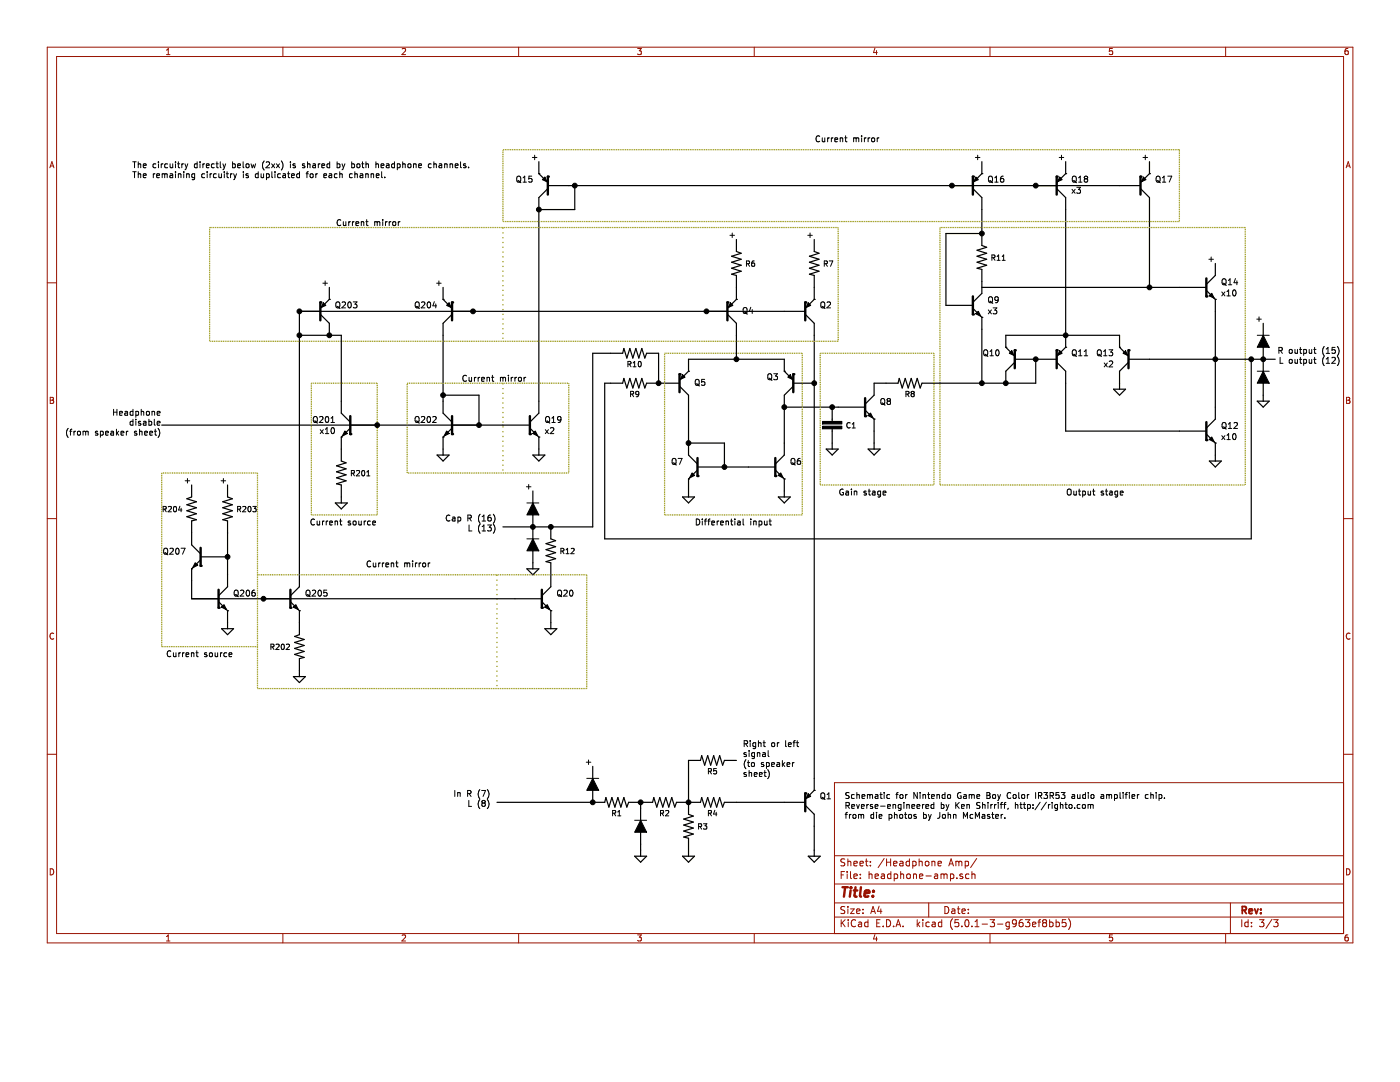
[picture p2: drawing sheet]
<svg xmlns="http://www.w3.org/2000/svg" width="279mm" height="216mm" viewBox="0 0 279 216" stroke-linecap="round" stroke-linejoin="round" font-family="sans-serif">
<g fill="none" stroke="#000" stroke-width=".24">
<path d="M107.5 34.6h.1M107.5 34.6l1.8 1.8M107.5 32.3v2.3M109.3 37.6l-1.8 1.8v43l-1.8 1.8M109.3 37h118.3M114.7 37v4.8h-7.2M194.2 37.6l1.8 1.8v9.6l.9 .3-1.9 .6 1.9 .6-1.9 .6 1.9 .6-1.9 .6 1.9 .6-1.9 .6 1 .3v4.7l-1.8 1.8M196 34.6h.1M196 32.3v2.3M196 34.6l-1.8 1.8M210.9 37.6l1.8 1.8v29.9M212.7 34.6h.1"/>
<path d="M212.7 34.6l-1.8 1.8M212.7 32.3v2.3M227.6 37.6l1.8 1.8v17.9M229.4 34.6h.1M229.4 34.6l-1.8 1.8M229.4 32.3v2.3M65.7 59.7h.1M65.7 59.7l-1.8 1.8M65.7 57.3v2.4M88.4 59.7h.1M88.4 57.3v2.4M88.4 59.7l1.8 1.8"/>
<path d="M147 59.7h.1M147 59.7l-1.8 1.8M147 47.8v2.4l.9 .3-1.9 .6 1.9 .6-1.9 .6 1.9 .6-1.9 .6 1.9 .6-1.9 .6 1 .3v4.7M162.5 59.7h.1M162.5 47.8v2.4l1 .3-2 .6 2 .6-2 .6 2 .6-2 .6 2 .6-2 .6 1 .3v4.7M162.5 59.7l-1.8 1.8M196 57.3h44.8M196 46.6h-7.2v14.3h5.4M240.8 57.9l1.7 1.8M242.5 59.7h.1M242.5 52.6v2.4l-1.7 1.7M242.5 59.7v23.9l-1.7 1.8"/>
<path d="M59.8 66.9h8.3v15.5l1.8 1.8M63.9 62.7l1.8 1.8v2.4M88.4 78.9h7.2v5.9M90.2 62.7l-1.8 1.8v17.9l1.8 1.8M131.4 76.5v-6h-2.4l-.3 .9-.6-1.9-.6 1.9-.6-1.9-.6 1.9-.6-1.9-.6 1.9-.6-1.9-.2 1h-6v34.6h-17.9M135.6 77.1l1.8 1.8v11.9l1.8 1.8M137.4 74.1h.1M137.4 74.1v-2.4h19.1v2.4M137.4 74.1l-1.8 1.8M145.2 62.7l1.8 1.8v7.2M156.5 74.1h.1M156.5 74.1l1.8 1.8"/>
<path d="M158.3 77.1l-1.8 1.8v11.9l-1.8 1.8M158.3 76.5h4.2M160.7 62.1h-100.9v55l-1.8 1.8M160.7 62.7l1.8 1.8v93.2M194.2 61.5l1.8 1.8M196 63.3h.1M196 63.3v13.2M200.7 69.3h.1M200.7 69.3v-2.4h22.7v2.4M200.7 69.3l1.8 1.8M202.5 71.7h8.4M202.5 72.3l-1.8 1.8v2.4"/>
<path d="M206.7 71.7v4.8h-22.7l-.4 .9-.6-1.9-.6 1.9-.5-1.9-.6 1.9-.6-1.9-.6 1.9-.6-1.9-.3 1h-4.8v2.4l-1.7 1.7M210.9 72.3l1.8 1.8v11.9h28.1M212.7 69.3h.1M212.7 69.3l-1.8 1.8M222.2 77.7h2.4l-1.2 1.2zM223.4 69.3h.1M223.4 69.3l1.8 1.8M225.2 72.3l-1.8 1.8v3.6M225.2 71.7h29.3M249.7 71.7v35.8h-129v-31h3.6l.2-1 .6 1.9 .6-1.9 .6 1.9 .6-1.9 .6 1.9 .6-1.9 .6 1.9 .3-.9h6.6M252.1 64.5v15.5M32.3 84.8h73.4"/>
<path d="M38.2 96.8v2.4l-.9 .3 1.9 .6-1.9 .6 1.9 .6-1.9 .6 1.9 .6-1.9 .6 1.9 .6-1 .2v4.8l1.8 1.8M45.4 96.8v2.4l1 .3-1.9 .6 1.9 .6-1.9 .6 1.9 .6-1.9 .6 1.9 .6-1.9 .6 .9 .2v13.2l-1.8 1.8M68.1 87.2h.1M68.1 87.2v4.8l1 .4-1.9 .6 1.9 .5-1.9 .6 1.9 .6-1.9 .6 1.9 .6-1.9 .6 .9 .3v3.6M69.9 85.4l-1.8 1.8M87.2 90.8h2.4l-1.2 1.2zM88.4 87.2h.1M88.4 87.2v3.6M90.2 85.4l-1.8 1.8M105.7 85.4l1.8 1.8M106.3 90.8h2.4l-1.2 1.2zM106.3 98v15.5"/>
<path d="M107.5 87.2h.1M107.5 87.2v3.6M136.2 99.2h2.4l-1.2 1.2zM137.4 95.6h.1M137.4 95.6v3.6M137.4 88.4h7.2v4.8M139.2 93.2h15.5M139.2 93.8l-1.8 1.8M154.7 93.8l1.8 1.8M155.3 99.2h2.4l-1.2 1.2zM156.5 95.6h.1M156.5 95.6v3.6"/>
<path d="M156.5 81.2h16.2M164.9 89.6h2.4l-1.2 1.2zM166.1 81.2v2.9M166.1 85.5v4.1M172.7 81.8l1.7 1.8M173.3 89.6h2.3l-1.2 1.2zM174.4 83.6h.1M174.4 83.6v6M240.8 86.6l1.7 1.8M241.3 92h2.4l-1.2 1.2zM242.5 88.4h.1M242.5 88.4v3.6"/>
<path d="M250.9 80h2.4l-1.2 1.2zM38.2 113.5h.1M38.2 113.5v6h69.9M40 111.7l-1.8 1.8M40 111.1h5.4M66.9 100.4h2.4l-1.2 1.2zM105.2 113.5h2.3l-1.2 1.2zM109.9 105.1v2.4l1 .4-1.9 .6 1.9 .6-1.9 .6 1.9 .6-1.9 .6 1.9 .6-1.9 .6 .9 .2v4.8l-1.8 1.8M43.6 120.1l1.8 1.8M44.2 125.4h2.4l-1.2 1.2zM45.4 121.9h.1M45.4 121.9v3.5"/>
<path d="M58 120.1l1.8 1.8M58.6 135h2.3l-1.1 1.2zM59.8 121.9h.1M59.8 121.9v4.7l-1 .4 1.9 .6-1.9 .6 1.9 .6-1.9 .6 1.9 .6-1.9 .6 1.9 .6-.9 .2v3.6M108.1 120.1l1.8 1.8M108.7 125.4h2.4l-1.2 1.2zM109.9 121.9h.1M109.9 121.9v3.5M118.3 152.9v7.2M147 151.7h-2.4l-.4 1-.6-1.9-.6 1.9-.6-1.9-.6 1.9-.6-1.9-.6 1.9-.6-1.9-.2 .9h-2.4v10.8l1 .3-1.9 .6 1.9 .6-1.9 .6 1.9 .6-1.9 .6 1.9 .6-1.9 .6 .9 .3v3.5M162.5 157.7h.1M162.5 157.7l-1.8 1.8"/>
<path d="M99.2 160.1h21.5l.2-1 .6 1.9 .6-1.9 .6 1.9 .6-1.9 .6 1.9 .6-1.9 .6 1.9 .4-.9h4.7l.3-1 .6 1.9 .6-1.9 .6 1.9 .6-1.9 .6 1.9 .6-1.9 .6 1.9 .3-.9h4.8l.2-1 .6 1.9 .6-1.9 .6 1.9 .6-1.9 .6 1.9 .6-1.9 .6 1.9 .4-.9h16.1M126.7 170.8h2.3l-1.1 1.2zM127.9 160.1v10.7M136.2 170.8h2.4l-1.2 1.2zM160.7 160.7l1.8 1.8v8.3M161.3 170.8h2.4l-1.2 1.2z"/>
</g>
<g fill="none" stroke="#000" stroke-width=".48">
<path d="M109.3 35.2v3.6M194.2 35.2v3.6M210.9 35.2v3.6M227.6 35.2v3.6M194.2 59.1v3.6M240.8 55.6v3.5M63.9 60.3v3.6M90.2 60.3v3.6M135.6 74.7v3.6M145.2 60.3v3.6M158.3 74.7v3.6M160.7 60.3v3.6"/>
<path d="M172.7 79.4v3.6M202.5 69.9v3.6M210.9 69.9v3.6M225.2 69.9v3.6M69.9 83v3.6M90.2 83v3.6M105.7 83v3.6M139.2 91.4v3.6M154.7 91.4v3.6M240.8 84.2v3.6M40 109.3v3.6M43.6 117.7v3.6"/>
<path d="M58 117.7v3.6M108.1 117.7v3.6M160.7 158.3v3.6"/>
</g>
<g fill="#000">
<circle cx="109.3" cy="35.2" r=".24"/>
<circle cx="194.2" cy="35.2" r=".24"/>
<circle cx="210.9" cy="35.2" r=".24"/>
<circle cx="227.6" cy="35.2" r=".24"/>
<circle cx="240.8" cy="59.1" r=".24"/>
<circle cx="63.9" cy="60.3" r=".24"/>
<circle cx="90.2" cy="60.3" r=".24"/>
<circle cx="135.6" cy="74.7" r=".24"/>
<circle cx="145.2" cy="60.3" r=".24"/>
<circle cx="158.3" cy="74.7" r=".24"/>
<circle cx="160.7" cy="60.3" r=".24"/>
<circle cx="194.2" cy="62.7" r=".24"/>
<circle cx="202.5" cy="69.9" r=".24"/>
<circle cx="210.9" cy="69.9" r=".24"/>
<circle cx="225.2" cy="69.9" r=".24"/>
<circle cx="69.9" cy="86.6" r=".24"/>
<circle cx="90.2" cy="86.6" r=".24"/>
<circle cx="105.7" cy="86.6" r=".24"/>
<circle cx="139.2" cy="95" r=".24"/>
<circle cx="154.7" cy="95" r=".24"/>
<circle cx="172.7" cy="83" r=".24"/>
<circle cx="240.8" cy="87.8" r=".24"/>
<circle cx="40" cy="112.9" r=".24"/>
<circle cx="43.6" cy="121.3" r=".24"/>
<circle cx="58" cy="121.3" r=".24"/>
<circle cx="108.1" cy="121.3" r=".24"/>
<circle cx="160.7" cy="158.3" r=".24"/>
</g>
<g fill="#000" stroke="#000" stroke-width=".24">
<path d="M108.3 35.8l.4-.4 .4 .8z" fill-rule="evenodd"/>
<path d="M194.8 35.4l.4 .4-.8 .4z" fill-rule="evenodd"/>
<path d="M211.5 35.4l.5 .4-.9 .4z" fill-rule="evenodd"/>
<path d="M228.2 35.4l.5 .4-.9 .4z" fill-rule="evenodd"/>
<path d="M241.3 59l.5-.5 .5 1z" fill-rule="evenodd"/>
<path d="M64.5 60.5l.5 .4-.9 .4z" fill-rule="evenodd"/>
<path d="M89.1 60.9l.5-.4 .4 .8z" fill-rule="evenodd"/>
<path d="M136.2 74.8l.5 .5-.9 .4z" fill-rule="evenodd"/>
<path d="M145.8 60.5l.4 .4-.8 .4z" fill-rule="evenodd"/>
<path d="M157.2 75.3l.5-.5 .4 .9z" fill-rule="evenodd"/>
<path d="M161.3 60.5l.5 .4-.9 .4z" fill-rule="evenodd"/>
<path d="M194.8 62.6l.4-.5 .5 1z" fill-rule="evenodd"/>
<path d="M201.4 70.5l.5-.5 .4 .9z" fill-rule="evenodd"/>
<path d="M211.5 70l.5 .5-.9 .4z" fill-rule="evenodd"/>
<path d="M224.1 70.5l.5-.5 .4 .9z" fill-rule="evenodd"/>
<path d="M68.8 86l.5 .5-.9 .5z" fill-rule="evenodd"/>
<path d="M89.1 86l.5 .5-.9 .5z" fill-rule="evenodd"/>
<path d="M106.3 86.5l.5-.5 .5 1z" fill-rule="evenodd"/>
<path d="M138.1 94.4l.5 .5-1 .4z" fill-rule="evenodd"/>
<path d="M155.3 94.9l.5-.5 .5 .9z" fill-rule="evenodd"/>
<path d="M164.2 85.1h3.8v.4h-3.8z" fill-rule="evenodd"/>
<path d="M164.2 84.1h3.8v.5h-3.8z" fill-rule="evenodd"/>
<path d="M173.3 82.9l.4-.5 .5 1z" fill-rule="evenodd"/>
<path d="M241.3 87.7l.5-.5 .5 1z" fill-rule="evenodd"/>
<path d="M39 112.3l.4 .5-.9 .5z" fill-rule="evenodd"/>
<path d="M44.2 121.1l.5-.4 .5 .9z" fill-rule="evenodd"/>
<path d="M58.6 121.1l.4-.4 .5 .9z" fill-rule="evenodd"/>
<path d="M108.7 121.1l.5-.4 .5 .9z" fill-rule="evenodd"/>
<path d="M161.3 158.4l.5 .5-.9 .4z" fill-rule="evenodd"/>
</g>
<g fill="none" stroke="#000" stroke-width=".2">
<path d="M26.5 32.3h.7M26.5 34.3h.7M26.8 32.3v1.2M26.8 34.3v1.2M27.6 32.8l.4-.1 .1 .8M27.6 34.8l.4-.1 .1 .8M27.6 32.3v1.2M27.6 34.3v1.2M28.6 33.1l.6-.1-.1-.3h-.3l-.2 .2 .1 .5h.4M28.6 35.1l.6-.1-.1-.3h-.3l-.2 .1 .1 .6h.4M30.6 34.7v.8M30.9 34.7l-.3 .2"/>
<path d="M31.1 32.7h-.3l-.3 .2 .1 .5h.5M31.3 35.1l.5-.1v-.3h-.4l-.1 .1v.6h.5M31.6 32.3v.1M31.6 32.7v.8M32.2 32.7v.8M32.4 34.8l.3-.1 .2 .1M32.4 34.7v.8M32.5 32.7l-.3 .2M32.9 34.8l.1-.1h.3l.1 .8M32.9 34.8v.7M33.4 32.7h-.3l-.2 .2 .1 .5h.4M33.9 32.7l.1 .7h.5"/>
<path d="M33.9 34.7h.5l.1 .8M34.5 32.7v.8M34.5 35l-.6 .2v.2h.6M35 32.3v.1M35 32.7v.8M35 34.3v.1M35 34.7v.8M35.4 32.7h.5M35.6 34.8l.4-.1 .1 .8M35.6 32.3v1l.3 .2M35.6 34.7v.8M36.3 32.7v.8"/>
<path d="M36.6 32.7l-.3 .2M36.7 34.3v.1M36.7 34.7v.8M36.9 32.7l.3 .8M37.2 33.5l-.3 .4M37.2 34.8l.5-.1 .1 .8M37.2 34.7v.8M37.5 32.7l-.3 .8M38.8 34.7h-.3l-.2 .2 .1 .5h.4M38.8 34.7v1l-.5 .1M39.3 32.7h-.3l-.2 .2 .1 .5h.4M39.3 32.3v1.2"/>
<path d="M39.9 32.3v.1M39.9 32.7v.8M40.5 32.7v.8M40.8 32.7l-.3 .2M40.8 34.7h-.3l-.2 .2 .1 .5h.4M41.2 33.1l.5-.1v-.3h-.3l-.2 .2v.5h.5M41.4 34.3v.1M41.4 34.7v.8M41.9 34.7v.8M42.3 34.7l-.4 .2M42.8 32.7h-.4l-.2 .2 .1 .5h.5M43.1 32.7h.5"/>
<path d="M43.2 34.7h-.4l-.2 .2 .1 .5h.5M43.3 32.3v1l.3 .2M43.7 34.7v.7l.5-.1M44 32.3v1l.1 .2M44.2 34.7v.8M44.5 32.7l.3 .8M44.8 33.5l-.3 .4M44.8 34.3v.1M44.8 34.7v.8M45 32.7l-.2 .8M45.2 34.7h.4M45.3 34.3v1l.3 .2"/>
<path d="M46 34.7v.8M46.3 34.7l-.3 .2M46.4 32.7h.4l.2 .2-.1 .5h-.5M46.4 32.3v1.2M46.6 34.7l.3 .8M46.9 35.5l-.3 .4M47.2 34.7l-.3 .8M47.4 33.1l.6-.1-.1-.3h-.3l-.2 .2 .1 .5h.4M48.5 32.3v1l.2 .2M48.6 34.3v.1M48.6 34.7v.8M49.2 32.7h.3l.2 .2-.1 .5h-.5z"/>
<path d="M49.5 34.7h-.2l-.2 .1v.2l.4 .1v.3h-.4M50.1 32.7l.2 .8 .3-.6 .2 .6 .2-.8M51.5 34.7h-.3l-.2 .2 .1 .5h.4M51.5 34.3v1.2M52.1 34.7l.1 .7 .4-.1M52.6 34.7v.8M52.7 32.1a1.38 1.38 0 0 0 0 1.8M53.1 32.4l.5-.1 .2 .3-.7 .9h.7M53.2 34.7h.3l.3 .2-.2 .5h-.4M53.2 34.7v1.2M54.2 32.7l.6 .8M54.3 34.3v1l.1 .2"/>
<path d="M54.8 32.7l-.6 .8M54.9 34.3v.1M54.9 34.7v.8M55.2 32.7l.6 .8M55.8 32.7l-.6 .8M56 34.7h-.4l-.2 .2 .1 .5h.5M56.1 32.1a1.38 1.38 0 0 1 0 1.8M56.5 34.7h.4l.1 .8M57 35l-.6 .2 .1 .2h.5M57.4 34.7h.4M57.6 34.3v1l.2 .2M58 32.3v.1"/>
<path d="M58 32.7v.8M58.2 35.1l.5-.1v-.3h-.3l-.2 .1v.6h.5M58.5 32.9l.5 .4-.2 .2-.3-.1M58.5 32.9h.1M58.9 32.7h-.3l-.1 .2M59.8 34.7h-.4l-.2 .2 .1 .5h.5M59.8 34.3v1.2M60.3 32.9l.5 .4-.1 .2-.4-.1M60.3 32.9h.1M60.8 32.7h-.3l-.2 .2M61.1 34.7h.4M61.4 32.8l.4-.1 .1 .8"/>
<path d="M61.4 32.3v1.2M61.5 34.3l-.2 .1v1.1M62 34.7l.5 .1-.1 .6-.3 .1-.2-.3zM62.5 32.7h.4l.1 .8M63 33l-.6 .2 .1 .2h.5M63 34.7v.8M63.4 34.7l-.4 .2M63.5 32.7v.8M63.9 32.7l-.4 .2M64.2 33.1l.6-.1-.1-.3h-.3l-.2 .2 .1 .5h.4M64.6 35.1l.6-.1-.1-.3h-.3l-.2 .1 .1 .6h.4M65.7 34.7h.5v.8"/>
<path d="M65.8 32.7h-.3l-.3 .2 .1 .5h.5M65.8 32.3v1.2M66.2 35l-.6 .2 .1 .2h.5M67.3 32.3v1.2M67.3 32.7h.3l.3 .2-.2 .5h-.4M67.3 34.7h-.4l-.2 .2 .1 .5h.5M67.8 34.3v1.2M67.8 34.8l.5-.1v.8M68.3 32.7l.2 .8M68.5 33.5l-.2 .4M68.8 32.7l-.3 .8M70.2 32.7h.3l.3 .2-.2 .5h-.4"/>
<path d="M70.2 32.3v1.2M70.3 34.7h-.3l-.3 .2 .2 .5h.4M70.8 34.8l.5-.1v.8M70.8 34.3v1.2M71.3 32.7h.3l.2 .2-.1 .5h-.4zM71.9 34.7h.4l.1 .8M72.2 32.7h.4M72.3 32.3v1l.3 .2M72.4 35l-.6 .2 .1 .2h.5M73 34.8l.4-.1 .1 .8M73 34.7v.8M73 32.8l.5-.1v.8"/>
<path d="M73 32.3v1.2M74.1 34.8l.4-.1 .1 .8M74.1 34.7v.8M75 32.8l.5-.1v.8M75 32.3v1.2M75.1 35.1l.5-.1v-.3h-.3l-.2 .1v.6h.5M76 33.1l.6-.1-.1-.3h-.3l-.2 .2 .1 .5h.4M76.2 34.3v1l.1 .2M76.8 35.3v.2M77.1 32.7h.5v.8M77.6 33l-.5 .2v.2h.5M78.7 32.7h-.3l-.3 .2 .2 .5h.4"/>
<path d="M78.7 32.3v1.2M79.3 32.7h.3l.3 .2-.1 .5h-.5M79.3 32.7v1.2M80.4 32.8l.4-.1 .1 .8M80.4 32.3v1.2M81.5 32.7h.3l.2 .2v.4l-.2 .2-.4-.2zM82.5 32.8l.5-.1v.8M82.5 32.7v.8M83.5 33.1l.6-.1v-.3h-.4l-.2 .2 .1 .5h.5M86.1 32.7h-.4l-.2 .2 .1 .5h.5M86.6 32.8l.4-.1 .1 .8M86.6 32.3v1.2"/>
<path d="M87.7 32.7h.4l.1 .8M88.2 33l-.6 .2 .1 .2h.5M88.7 32.8l.5-.1v.8M88.7 32.7v.8M89.8 32.8l.5-.1v.8M89.8 32.7v.8M90.8 33.1l.6-.1v-.3h-.4l-.2 .2 .1 .5h.5M91.9 32.3v1l.2 .2M92.5 32.9l.5 .4-.2 .2-.3-.1M92.5 32.9h.1M92.9 32.7h-.2l-.2 .2M93.5 33.4v.1"/>
<path d="M103.2 35.3l.2-.2 .3 .1a.73 .73 0 0 1-.1 1.1l-.4-.1zM103.4 36.1l.6 .4M104.4 36.3h.7M104.4 35.5l.3-.4v1.2M106.1 35.1h-.5l-.1 .6 .5-.1 .2 .2v.3l-.2 .2-.5-.1M106.2 31.4h1M106.7 31v.9M163.6 27.2a.53 .53 0 0 0-.7 .1 .53 .53 0 0 0 0 .7l.3 .3 .4-.1M164.1 27.5v.7h.5M164.6 27.5v.8M165.2 27.5v.8M165.5 27.5l-.3 .2"/>
<path d="M165.9 27.5v.8M166.2 27.5l-.3 .2M166.6 27.9l.6-.1-.1-.2-.3-.1-.2 .2 .1 .5h.4M167.7 27.6h.4l.1 .7M167.7 27.5v.8M168.6 27.5h.4M168.8 27.1v1l.2 .2M170.4 27.6l.3-.1 .2 .2M170.4 27.5v.8M170.9 27.7l.1-.2 .3 .1 .1 .7M170.9 27.7v.6M172 27.1v.1"/>
<path d="M172 27.5v.8M172.5 27.5v.8M172.9 27.5l-.4 .2M173.3 27.5v.8M173.6 27.5l-.3 .2M174.1 27.6l.2-.1 .3 .2v.4l-.3 .2-.4-.2zM175.1 27.5v.8M175.4 27.5l-.3 .2M194.7 31.4h.9M195.1 31v.9M197.3 35.3l.3-.2 .3 .1a.73 .73 0 0 1-.1 1.1l-.5-.1zM197.5 36.1l.6 .4"/>
<path d="M198.5 36.3h.7M198.5 35.5l.4-.4v1.2M200.2 35.1h-.2a.74 .74 0 0 0-.1 1.2h.3l.1-.5-.2-.2h-.2l-.2 .2M211.4 31.4h.9M211.8 31v.9M213.9 37.8l.7 .8M214.1 35.3l.2-.2 .3 .1a.73 .73 0 0 1-.1 1.1l-.4-.1zM214.2 36.1l.7 .4M214.6 37.8l-.7 .8M214.9 37.4h.7l-.4 .4 .4 .1v.5l-.2 .2-.5-.2M215.3 36.3h.6M215.3 35.5l.3-.4v1.2"/>
<path d="M216.6 35.7l-.2-.3 .2-.3h.2l.3 .3-.3 .3M216.6 35.7l-.2 .2v.2l.2 .2h.4l.1-.2v-.2l-.3-.2M216.6 35.7h.2M228.1 31.4h.9M228.6 31v.9M230.8 35.3l.2-.2 .3 .1a.73 .73 0 0 1-.1 1.1l-.4-.1zM231 36.1l.6 .4M232 36.3h.7M232 35.5l.3-.4v1.2M233.1 35.1h.7l-.5 1.2M64.4 56.5h.9M64.9 56.1v.9"/>
<path d="M68 43.9a.53 .53 0 0 0-.7 .1 .53 .53 0 0 0 0 .7l.4 .3 .3-.1M68.5 44.2l.1 .8 .4-.1M69 44.2v.8M69.6 44.2v.8M69.9 44.2l-.3 .2M70.3 44.2v.8M70.7 44.2l-.4 .2M71 44.6l.6-.1-.1-.2-.3-.1-.2 .2 .1 .6h.4M72.1 44.3h.5v.7M72.1 44.2v.8M73 44.2h.5M73.2 43.8v1.1l.3 .1"/>
<path d="M74.8 44.3l.3-.1 .2 .2M74.8 44.2v.8M75.3 44.4l.1-.2 .3 .1 .1 .7M75.3 44.4v.6M76.4 43.8v.1M76.4 44.2v.8M76.9 44.2v.8M77.3 44.2l-.4 .2M77.7 44.2v.8M78 44.2l-.3 .2M78.4 44.3l.2-.1 .3 .1v.7l-.5-.1zM79.5 44.2v.8"/>
<path d="M79.8 44.2l-.3 .2M87.1 56.5h.9M87.6 56.1v.9M145.7 47h.9M146.1 46.5v.9M149 52.6h.5v-.4l-.5-.1v1M149.2 52.6l.4 .5M150.5 52.1h-.3l-.2 .2v.6l.2 .2 .4-.1-.1-.5h-.3l-.2 .2M161.2 47h.9M161.7 46.5v.9M164.5 52.6h.5l.1-.4-.6-.1v1M164.8 52.6l.3 .5"/>
<path d="M165.5 52.1h.7l-.5 1M197.3 59.4l.3-.2a.41 .41 0 0 1 .5 .4l-.1 .6-.4 .2-.3-.2zM198 51.4h.5l.1-.3-.2-.2h-.4v1M198.2 51.4l.4 .5M199 51.9h.6M199 51.2l.3-.3v1M199.2 59.7l-.2 .3-.3-.1-.2-.2 .1-.4 .4-.1 .2 .2v.7l-.2 .3h-.3M200 51.9h.6M200 51.2l.3-.3v1M241.3 51.7h.9M241.7 51.3v.9M243.8 58.3l.7 .7"/>
<path d="M244 55.8l.2-.2 .3 .1a.73 .73 0 0 1-.1 1.1l-.4-.1zM244.1 56.5l.6 .4M244.5 58.3l-.7 .7M244.9 59h.6M244.9 58.2l.3-.4v1.2M245.1 56.8h.7M245.1 56l.4-.4v1.2M246.1 58l.2-.2a.63 .63 0 0 1 .4 .6 .63 .63 0 0 1-.4 .6l-.3-.4zM246.6 55.6l-.3 .8h.7M246.8 56v.8M67.1 60.4l.2-.2a.42 .42 0 0 1 .5 .4l-.1 .8h-.5a.87 .87 0 0 1-.1-1zM67.3 61.1l.4 .3"/>
<path d="M67.7 61.4l.2 .2M68.3 60.4l.4-.2 .3 .4-.8 .8h.8M69.5 60.4l.2-.2a.63 .63 0 0 1 .4 .6 .63 .63 0 0 1-.4 .6l-.3-.4zM70.5 60.2h.7l-.4 .5 .4 .1v.4l-.2 .2-.5-.1M82.9 60.4l.2-.2a.42 .42 0 0 1 .6 .4l-.2 .8h-.5a.87 .87 0 0 1-.1-1zM83.1 61.1l.4 .3M83.5 61.4l.2 .2M84.1 60.4l.5-.2 .2 .4-.7 .8h.7M85.4 60.4l.1-.2a.63 .63 0 0 1 .5 .6 .63 .63 0 0 1-.5 .6l-.3-.4zM86.7 60.2l-.3 .8h.7M87 60.6v.8M93.1 75a.53 .53 0 0 0-.7 .1 .53 .53 0 0 0 0 .7l.3 .3 .4-.1"/>
<path d="M93.6 75.3l.1 .7h.4M94.1 75.3v.8M94.7 75.3v.8M95 75.3l-.3 .2M95.4 75.3v.8M95.8 75.3l-.4 .2M96.1 75.7l.6-.1-.1-.3h-.3l-.2 .2 .1 .5h.4M97.2 75.4l.4-.1 .1 .8M97.2 75.3v.8M98.1 75.3h.5M98.3 74.9v1l.3 .2M99.9 75.4l.3-.1 .2 .2"/>
<path d="M99.9 75.3v.8M100.4 75.5l.1-.2h.3l.1 .8M100.4 75.5v.6M101.5 74.9v.1M101.5 75.3v.8M102 75.3v.8M102.4 75.3l-.4 .2M102.8 75.3v.8M103.1 75.3l-.3 .2M103.5 75.4l.2-.1 .3 .1v.6h-.5zM104.6 75.3v.8M104.9 75.3l-.3 .2"/>
<path d="M125.3 72.7l.5-.1 .1-.3-.2-.2h-.4v1.1M125.6 72.7l.3 .5M125.8 78.6h.6v-.4l-.6-.1v1.1M126.1 78.6l.4 .6M126.3 73.2h.6M126.3 72.4l.4-.3v1.1M127.5 72.2l.1-.1a.57 .57 0 0 1 .4 .6 .57 .57 0 0 1-.4 .5l-.2-.4zM127.5 78.5l-.2 .3-.3-.1-.1-.5 .4-.1 .2 .2-.1 .6-.1 .2-.3 .1M138.8 75.9l.2-.2a.41 .41 0 0 1 .5 .4v.6l-.5 .2-.2-.2zM139 76.6l.6 .4M140.6 75.7h-.5l-.1 .6 .2-.1 .4 .1v.5l-.2 .1-.4-.1M148.4 61.5l.2-.1a.41 .41 0 0 1 .5 .4l-.1 .6-.4 .2-.2-.2z"/>
<path d="M148.5 62.3l.7 .4M149.8 61.3l-.3 .8h.8M150.1 61.8v.8M153.3 74.7l.2-.1a.41 .41 0 0 1 .5 .4v.6l-.5 .2-.2-.2zM153.5 75.5l.6 .4M154.4 74.6h.8l-.4 .4 .3 .1v.6l-.2 .1-.5-.1M163.9 60.4l.2-.2a.41 .41 0 0 1 .5 .4v.7l-.5 .1-.2-.1zM164.1 61.1l.6 .5M165.1 60.4l.4-.2 .2 .4-.7 .8h.7M175.8 79.7l.3-.2a.41 .41 0 0 1 .5 .4l-.1 .6-.4 .2-.3-.2zM180.8 78.6h.5l.1-.4-.6-.1v1.1M181.1 78.6l.3 .6"/>
<path d="M182 78.5l-.2-.1 .2-.3 .4 .2-.2 .2M182 78.5a.33 .33 0 0 0-.2 .4 .33 .33 0 0 0 .4 .3l.2-.3v-.3l-.2-.1M182 78.5h.2M196.4 70l.2-.2 .3 .1a.73 .73 0 0 1-.1 1.1l-.4-.2zM196.5 70.7l.7 .4M197.2 61.8l.7 .8M197.5 60.1l.6 .4M197.6 71h.6M197.6 70.1l.3-.3v1.2M197.9 61.8l-.7 .8M198.2 61.4h.7l-.4 .5 .4 .1v.5l-.2 .1-.5-.1M198.8 69.9l.2-.1a.63 .63 0 0 1 .4 .6 .63 .63 0 0 1-.4 .6l-.3-.5z"/>
<path d="M214.1 70l.2-.2 .3 .1a.73 .73 0 0 1-.1 1.1l-.4-.2zM214.2 70.7l.7 .4M215.3 70.1l.3-.3v1.2M215.3 71h.6M216.4 71h.7M216.4 70.1l.3-.3v1.2M219.1 70l.2-.2 .3 .1a.73 .73 0 0 1-.1 1.1l-.4-.2zM219.2 70.7l.6 .4M220.3 71h.6M220.3 70.1l.3-.3v1.2M220.4 72.4l.6 .8M221 72.4l-.6 .8"/>
<path d="M221.3 69.8h.8l-.4 .5 .3 .1 .1 .4-.3 .2-.5-.1M221.4 72.1l.5-.1 .2 .4-.8 .8h.8M250.8 63.7h.9M250.9 66.9h2.4M250.9 74.1h2.4M251.3 63.2v.9M255.2 69.9h.6l.1-.2v-.3l-.7-.1v1.2M255.5 71.3v1.2h.5M255.5 69.9l.4 .6M257.3 71.8l.2-.1 .4 .1-.1 .6h-.5zM257.4 69.8l.3-.1 .2 .2v.4l-.2 .2-.4-.2zM258.4 69.7l.1 .8 .4-.1"/>
<path d="M258.4 71.7l.1 .7h.4M258.9 69.7v.8M258.9 71.7v.8M259.3 69.7h.5M259.3 71.7h.5M259.5 69.3v1l.3 .2M259.5 71.3v1l.3 .2M260.2 69.8l.3-.1 .3 .2-.2 .6h-.4M260.2 69.7v1.2M260.2 71.7v1.2M260.2 71.8l.3-.1 .3 .2-.2 .5h-.4M261.3 69.7v.8l.5-.1"/>
<path d="M261.3 71.7v.7h.5M261.8 69.7v.8M261.8 71.7v.8M262.2 69.7h.4M262.2 71.7h.4M262.4 69.3v1l.2 .2M262.4 71.3v1l.2 .2M264.3 69.2a1.38 1.38 0 0 0 0 1.8M264.3 71.1a1.38 1.38 0 0 0 0 1.9M264.7 70.5h.7M264.7 69.7l.3-.4v1.2M264.7 71.6l.3-.3v1.2"/>
<path d="M264.7 72.5h.7M265.8 71.4l.5-.1 .2 .3-.7 .9h.7M266.4 69.3h-.5l-.1 .6 .5-.1 .2 .2v.3l-.2 .2-.5-.1M266.9 69.2a1.31 1.31 0 0 1 0 1.8M266.9 71.1a1.31 1.31 0 0 1 0 1.9M13.6 85.5a1.38 1.38 0 0 0 0 1.8M13.9 86h.5M14.4 85.6l-.3 .2v1M14.8 86v.8M15.1 86l-.3 .3M15.5 86.1l.3-.1 .3 .3-.1 .5-.5-.1zM16.6 86.2l.3-.2 .2 .2"/>
<path d="M16.6 86v.8M17.1 86.2l.2-.2 .3 .1v.7M17.1 86.2v.6M19.5 86.1l-.3-.1-.2 .2 .1 .2 .4 .1v.3h-.5M20 86.1l.4-.1 .2 .3-.1 .5h-.5M20 86v1.2M21.1 86.4l.5-.1v-.2l-.4-.1-.1 .2v.6h.5M22.1 86.1h.5l.1 .7M22.7 81.7v1.2M22.7 82.2h.6M22.7 86.3l-.6 .2v.3h.6M23.2 85.6v1.2"/>
<path d="M23.3 81.7v1.2M23.3 86.4l.4 .4M23.7 86l-.5 .5M23.9 82.5l.5-.1v-.3h-.4l-.1 .1v.6h.5M24.1 86.4l.6-.1-.1-.2-.3-.1-.2 .2 .1 .6h.4M24.9 82.1h.5l.1 .8M25.2 86v.8M25.5 82.4l-.6 .2v.2h.6M25.6 86l-.4 .3M26.5 82.1h-.3l-.2 .2 .1 .5h.4M26.5 81.7v1.2M26.5 83.7v1.1"/>
<path d="M26.5 84.1h-.3l-.2 .2 .1 .5h.4M27.1 82.1h.3l.3 .2-.1 .5h-.5M27.1 82.1v1.2M27.1 83.7v.1M27.1 84.1v.7M27.3 86.1l-.3-.1-.2 .2 .1 .2 .4 .1v.3h-.5M27.9 86.2l.4-.1 .1 .7M27.9 85.6v1.2M28.1 84.1h-.3l-.2 .1 .1 .2 .4 .1v.3h-.5M28.2 82.2l.4-.1 .1 .8M28.2 81.7v1.2M28.6 84.1h.5v.7"/>
<path d="M28.9 86.4l.5-.1v-.2l-.4-.1-.1 .2v.6h.5M29.1 84.3l-.5 .3v.2h.5M29.3 82.1h.3l.2 .2-.1 .5-.4-.1zM29.7 84.1h.3l.3 .2-.1 .5h-.5M29.7 83.7v1.1M29.9 86.4l.6-.1-.1-.2-.4-.1-.1 .2 .1 .6h.4M30.3 82.2l.5-.1 .1 .8M30.3 82.1v.8M30.8 83.7v1l.2 .1M30.8 86h.4M31 85.6v1.1l.2 .1M31.4 82.5l.5-.1v-.3h-.4l-.1 .1v.6h.5"/>
<path d="M31.4 84.4l.5-.1v-.2h-.4l-.1 .1v.6h.5M31.5 85.5a1.31 1.31 0 0 1 0 1.8M37 95.9h.9M37.4 95.5v.9M44.1 95.9h.9M44.6 95.5v.9M62.6 83.3l.2-.2a.42 .42 0 0 1 .5 .4l-.1 .8h-.5a.87 .87 0 0 1-.1-1zM62.8 84l.4 .3M63.2 84.3l.2 .1M63.8 83.2l.4-.1 .3 .3-.8 .9h.8M63.9 85.7l.6 .8M64.5 85.7l-.6 .8"/>
<path d="M64.9 86.5h.7M64.9 85.7l.4-.4v1.2M65 83.2l.2-.1a.63 .63 0 0 1 .4 .6 .63 .63 0 0 1-.4 .6l-.3-.5zM66.1 84.3h.7M66.1 83.4l.3-.3v1.2M66.2 85.4l.1-.1a.63 .63 0 0 1 .5 .6 .63 .63 0 0 1-.5 .6l-.2-.4zM70.1 94.4h.5l.1-.4-.6-.1v1.1M70.4 94.4l.3 .6M71.1 94l.5-.1 .2 .3-.7 .8h.7M72.3 94l.1-.1a.52 .52 0 0 1 .4 .5 .52 .52 0 0 1-.5 .5l-.1-.3zM73.2 95h.6M73.2 94.2l.3-.3v1.1"/>
<path d="M82.9 83.3l.2-.2a.42 .42 0 0 1 .5 .4l-.1 .8h-.5a.87 .87 0 0 1-.1-1zM83.1 84l.4 .3M83.5 84.3l.2 .1M84.1 83.2l.5-.1 .2 .3-.8 .9h.8M85.3 83.2l.2-.1a.63 .63 0 0 1 .4 .6 .63 .63 0 0 1-.4 .6l-.3-.5zM86.4 83.2l.4-.1 .3 .3-.8 .9h.8M105.1 97.1h.9M105.5 96.7v.9M108.8 85.7l.7 .8M108.9 83.3l.3-.2 .3 .1a.73 .73 0 0 1-.1 1.1l-.5-.2zM109.1 84l.6 .4M109.5 85.7l-.7 .8"/>
<path d="M109.8 85.4l.5-.1 .2 .4-.7 .8h.7M110.1 84.3h.7M110.1 83.4l.4-.3v1.2M112 83.6l-.3 .2h-.3l-.1-.2v-.4l.4-.1 .3 .2-.2 .9-.4 .1M134.2 91.6l.2-.1a.41 .41 0 0 1 .5 .4v.6l-.5 .2-.2-.2zM134.4 92.4l.6 .4M135.3 91.5h.8l-.5 1.2M157.9 91.6l.2-.1a.41 .41 0 0 1 .6 .4l-.1 .6-.5 .2-.2-.2zM158.1 92.4l.6 .4M159.7 91.5h-.2a.74 .74 0 0 0-.2 1.2l.4-.2v-.5l-.4-.1-.2 .3M168.3 97.7a.54 .54 0 0 0-.7 .5 .54 .54 0 0 0 .7 .5v-.4h-.2M168.8 98h.5l.1 .8"/>
<path d="M169.4 98.3l-.6 .2v.2h.6M169.7 84.4a.48 .48 0 0 0-.7 .5 .48 .48 0 0 0 .7 .4M169.9 97.6v.1M169.9 98v.8M170.1 85.4h.6M170.1 84.6l.3-.3v1.1M170.5 98.1l.5-.1v.8M170.5 98v.8M172.9 98h-.3l-.2 .2 .5 .4M172.9 98.6l-.1 .2-.4-.1M172.9 98.6h.1M173.3 98h.4"/>
<path d="M173.4 97.6v1l.3 .2M174.1 98h.5v.8M174.6 98.3l-.5 .2v.2h.5M175.7 98h-.3l-.2 .2 .1 .5h.4M175.7 98v.9l-.2 .3-.3-.1M176 80.4l.6 .4M176.2 98.4l.6-.1-.1-.3h-.3l-.2 .2 .1 .5h.4M177.3 80l-.3-.2 .3-.3 .4 .1v.3l-.2 .1M177.3 80l-.3 .3v.2l.3 .2h.3l.1-.2v-.4l-.2-.1M177.3 80h.2M213 97.8l.3-.2a.41 .41 0 0 1 .5 .4l-.1 .6-.4 .2-.3-.2zM214.3 98v.7h.5"/>
<path d="M214.8 98v.8M215.2 98h.5M215.4 97.6v1l.3 .2M216.1 98h.3l.2 .2-.1 .5h-.4M216.1 98v1.2M217.1 98l.1 .7h.4M217.6 98v.8M218.1 98h.4M218.2 97.6v1l.3 .2M220.2 98h-.3l-.2 .2 .6 .4M220.3 98.6l-.2 .2-.4-.1M220.3 98.6h.1"/>
<path d="M220.6 98h.5M220.8 97.6v1l.3 .2M221.5 98h.4l.1 .8M222 98.3l-.6 .2 .1 .2h.5M223 98h-.3l-.2 .2 .1 .5h.4M223 98v1.1l-.2 .1-.3-.1M223.6 98.4l.5-.1v-.3h-.4l-.1 .2v.5h.5M243.8 86.9l.7 .8M244 84.5l.2-.2 .3 .1a.73 .73 0 0 1-.1 1.1l-.4-.2zM244.1 85.2l.6 .4M244.5 86.9l-.7 .8M244.9 86.9l.3-.4v1.2"/>
<path d="M244.9 87.7h.6M245.1 84.6l.4-.3v1.2M245.1 85.5h.7M246.1 86.6l.2-.1a.63 .63 0 0 1 .4 .6 .63 .63 0 0 1-.4 .6l-.3-.4zM246.3 84.4l.4-.1 .3 .3-.8 .9h.8M32.6 101.6h.5v-.5h-.5v1M32.7 109.6l.2-.2a.42 .42 0 0 1 .6 .4l-.2 .7h-.5a.87 .87 0 0 1-.1-.9zM32.8 101.6l.4 .5M32.9 110.3l.4 .2M33.3 110.5l.2 .2M33.6 101.1h.4l.2 .3-.7 .7h.7M33.9 109.5l.5-.1 .2 .3-.8 .9h.8"/>
<path d="M34.7 101.1h.2a.52 .52 0 0 1 .4 .5 .52 .52 0 0 1-.5 .5l-.2-.4zM35.2 109.5l.1-.1a.63 .63 0 0 1 .5 .6 .63 .63 0 0 1-.5 .6l-.3-.5zM35.9 101l-.3 .8h.7M36.1 109.4h.8l-.5 1.2M36.1 101.4v.7M46.8 117.9l.2-.1a.42 .42 0 0 1 .5 .4l-.1 .7h-.5a.87 .87 0 0 1-.1-1zM47 118.7l.4 .2M47.4 118.9l.2 .2M47.4 101.6h.5l.1-.5h-.6v1M47.7 101.6l.3 .5M48 117.9l.4-.1 .3 .3-.8 .8h.8M48.4 101.1h.5l.2 .3-.7 .7h.7"/>
<path d="M49.2 117.9l.2-.1a.63 .63 0 0 1 .4 .6 .63 .63 0 0 1-.4 .5l-.3-.4zM49.6 101.1h.1a.52 .52 0 0 1 .4 .5 .52 .52 0 0 1-.5 .5l-.1-.4zM50.5 101.1h.6l-.3 .4 .3 .1v.4h-.6M50.8 117.8l-.4 .1-.1 .4v.5l.5 .1 .2-.2-.2-.4-.3-.1-.2 .2M61.1 117.9l.3-.1a.42 .42 0 0 1 .5 .4l-.2 .7h-.4a.87 .87 0 0 1-.2-1zM61.3 118.7l.4 .2M61.7 118.9l.2 .2M62.3 117.9l.5-.1 .2 .3-.7 .8h.7M62.8 103.7a.52 .52 0 0 0-.7 .1 .52 .52 0 0 0 0 .7l.3 .3 .4-.2M63.3 104v.7l.5-.1M63.6 117.9l.1-.1a.63 .63 0 0 1 .5 .6 .63 .63 0 0 1-.5 .5l-.2-.4zM63.8 104v.8"/>
<path d="M64.4 104v.8M64.7 104l-.3 .2M65.1 104v.8M65.2 117.8h-.6v.5l.5-.1 .2 .2v.3l-.2 .2-.5-.1M65.4 104l-.3 .2M65.8 104.3h.5v-.3h-.3l-.2 .1v.6h.5M66.9 104.1l.4-.1 .1 .8M66.9 104v.8M67.8 104h.4M67.9 103.6v1l.3 .2M69.9 104h-.2l-.2 .1v.2l.4 .1v.3h-.4M70.5 104.1l.2-.1 .3 .1v.6l-.5-.1z"/>
<path d="M71.6 104l.1 .7 .4-.1M72.1 104v.8M72.7 104v.8M73 104l-.3 .2M73.9 104h-.3l-.3 .2 .2 .5h.4M74 112a.53 .53 0 0 0-.7 .1 .53 .53 0 0 0 0 .7l.3 .3 .4-.1M74.4 104.3h.5v-.3h-.4l-.1 .1v.6h.5M74.5 112.3v.8l.5-.1M75 112.3v.8M75.6 112.3v.8M75.9 112.3l-.3 .2M76.3 112.3v.8"/>
<path d="M76.6 112.3l-.3 .2M77 112.7l.6-.1-.1-.2-.3-.1-.2 .2 .1 .6h.4M78.1 112.4h.4l.1 .7M78.1 112.3v.8M79 112.3h.4M79.2 111.9v1l.2 .2M80.8 112.4l.3-.1 .2 .2M80.8 112.3v.8M81.3 112.5l.1-.2 .3 .1 .1 .7M81.3 112.5v.6M82.4 111.9v.1M82.4 112.3v.8"/>
<path d="M82.9 112.3v.8M83.3 112.3l-.4 .2M83.6 112.3v.8M84 112.3l-.4 .2M84.4 112.4l.2-.1 .3 .1-.1 .7-.4-.1zM85.5 112.3v.8M85.8 112.3l-.3 .2M89.8 102.9a.53 .53 0 0 0-.8 .5 .53 .53 0 0 0 .8 .4M90.3 103.2h.5v.8M90.8 103.5l-.6 .2 .1 .2h.5M91.4 103.2h.3l.3 .2-.2 .5h-.4M91.4 103.2v1.2"/>
<path d="M93.4 103.4l.6-.1v-.4l-.6-.1v1.2M93.6 104.8v1.1h.6M93.7 103.4l.4 .6M95.8 102.6a1.38 1.38 0 0 0 0 1.8M95.8 104.6a1.38 1.38 0 0 0 0 1.8M96.2 104h.7M96.2 103.1l.4-.3v1.2M96.2 105.1l.4-.3v1.1M96.2 105.9h.7M97.3 104.8h.8l-.5 .4 .4 .1 .1 .4-.3 .2-.5-.1M97.9 102.8l-.4 .1-.1 .4v.5l.5 .1 .2-.1-.2-.5-.3-.1-.2 .3M98.4 102.6a1.31 1.31 0 0 1 0 1.8"/>
<path d="M98.4 104.6a1.31 1.31 0 0 1 0 1.8M105.2 100.4h2.3M105.2 107.5h2.3M111.3 117.9l.3-.1h.3a.73 .73 0 0 1-.1 1.1l-.5-.1zM111.5 118.7l.6 .4M111.9 110l.5-.1 .2-.3-.3-.2h-.4v1.1M112.2 110l.4 .5M112.5 117.9l.5-.1 .2 .3-.7 .8h.7M113 110.5h.6M113 109.7l.3-.3v1.1M113.8 117.9l.1-.1a.63 .63 0 0 1 .5 .6 .63 .63 0 0 1-.5 .5l-.2-.4zM114 109.5l.4-.1 .2 .3-.7 .8h.7"/>
<path d="M139 103.6a.6 .6 0 0 1 .7 .6 .6 .6 0 0 1-.7 .6zM140.2 103.6v.1M140.2 104v.8M140.6 104h.4M141 103.6l-.3 .1v1.1M141.3 104h.4M141.7 103.6l-.3 .1v1.1M142 104.3h.6l-.1-.3h-.3l-.2 .1 .1 .6h.4M143.1 104v.8M143.5 104l-.4 .2M143.8 104.3h.6l-.1-.3h-.3l-.2 .1 .1 .6h.4M144.9 104.1l.4-.1 .1 .8"/>
<path d="M144.9 104v.8M145.8 104h.4M146 103.6v1l.2 .2M146.7 103.6v.1M146.7 104v.8M147.2 104h.5v.8M147.7 104.3l-.5 .2 .1 .3 .4-.1M148.3 103.6v1l.2 .2M149.8 103.6v.1M149.8 104v.8M150.4 104.1l.5-.1v.8M150.4 104v.8"/>
<path d="M151.5 104h.3l.3 .2-.2 .5h-.4M151.5 104v1.2M152.6 104v.7l.5-.1M153.1 104v.8M153.5 104h.4M153.7 103.6v1l.2 .2M34.1 130a.52 .52 0 0 0-.7 .1 .52 .52 0 0 0 0 .7l.4 .2 .3-.1M34.6 130.2l.1 .8 .4-.1M35.1 130.2v.8M35.7 130.2v.8M36 130.2l-.3 .3M36.4 130.2v.8"/>
<path d="M36.8 130.2l-.4 .3M37.1 130.6l.6-.1-.1-.2-.3-.1-.2 .2 .1 .6h.4M38.2 130.4l.5-.1v.7M38.2 130.2v.8M39.1 130.2h.5M39.3 129.8v1.1l.3 .1M41.3 130.3l-.3-.1-.2 .2 .1 .2 .4 .1v.3h-.5M41.8 130.4l.2-.2 .4 .2-.1 .6-.5-.1zM42.9 130.2l.1 .8 .4-.1M43.4 130.2v.8M44 130.2v.8M44.3 130.2l-.3 .3"/>
<path d="M45.2 130.3l-.3-.1-.2 .3 .1 .5h.4M45.7 130.6l.6-.1-.1-.2-.3-.1-.2 .2 .1 .6h.4M54.1 129.1l.5-.1v-.4l-.5-.1v1.1M54.3 129.1l.4 .5M55.1 128.6l.4-.1 .2 .3-.7 .8h.7M56.2 128.6l.2-.1a.52 .52 0 0 1 .4 .6 .52 .52 0 0 1-.5 .5l-.2-.4zM57.1 128.6l.5-.1 .2 .3-.7 .8h.7M90.8 157.7v1.2M91.3 158.1v.8M91.3 158.3l.5-.1v.7M93.3 158.3h.6l.1-.2-.1-.3-.6-.1v1.2M93.6 159.7v1.2h.5"/>
<path d="M93.6 158.3l.4 .6M95.8 157.6a1.38 1.38 0 0 0 0 1.8M95.8 159.5a1.38 1.38 0 0 0 0 1.9M96.1 157.7h.8l-.5 1.2M97.2 157.6a1.31 1.31 0 0 1 0 1.8M97.2 159.5a1.31 1.31 0 0 1 0 1.9M117 152.1h.9M117.1 155.3h2.4M117.5 151.6v.9M141.4 153.9h.5v-.4l-.5-.1v1M141.6 153.9l.4 .5M143 153.4h-.5l-.1 .5 .5-.1 .1 .5h-.6"/>
<path d="M148.5 148.4l.7-.1v-.4l-.7-.1v1.2M148.8 148.4l.4 .6M148.9 151.6a1.31 1.31 0 0 0 0 1.8M148.9 154.2l-.3-.1-.1 .2v.2l.4 .1v.3h-.4M148.9 150.2h-.3l-.1 .2 .5 .4M149 150.8h.1M149 150.8l-.2 .2-.3-.1M149.2 152.2h.4M149.3 151.8v1l.3 .1M149.5 154.3l.5-.1v.7M149.5 149.8v.1M149.5 150.2v.8"/>
<path d="M149.5 153.7v1.2M149.7 147.8v.1M149.7 148.2v.8M150 152.3l.2-.1 .3 .1v.6l-.5-.1zM150.5 154.5l.6-.1-.1-.2-.3-.1-.2 .2 .1 .6h.4M150.6 150.2h-.4l-.2 .2 .1 .5h.5M150.6 150.2l-.1 1.1-.1 .1-.3-.1M150.8 148.2v1l-.2 .2-.3-.1M150.8 148.2h-.3l-.3 .2 .2 .5h.4M151.1 150.3l.5-.1v.8M151.1 150.2v.8M151.4 148.3l.4-.1 .1 .8"/>
<path d="M151.4 147.8v1.2M151.6 154.5l.5-.1v-.2l-.4-.1-.1 .2v.6h.5M152.2 150.2h.5v.8M152.3 148.2h.4M152.4 152.2h-.3l-.2 .1 .1 .2 .4 .1v.3h-.5M152.5 147.8v1l.2 .2M152.5 154.1h.4M152.6 153.7v1.1l.3 .1M152.7 150.5l-.5 .2v.2h.5M153 152.2h.3l.2 .2-.1 .5h-.4M153 152.2v1.2M153.2 153.6a1.38 1.38 0 0 1 0 1.8"/>
<path d="M153.3 149.8v1l.2 .2M154 152.5l.6-.1-.1-.2h-.3l-.2 .1v.6h.5M154 148.3l.2-.1 .4 .1-.1 .6h-.5zM155.1 152.2h.4l.1 .7M155.1 148.2v.8M155.5 148.2l-.4 .2M155.6 152.4l-.6 .3 .1 .2h.5M156.1 151.8v1.1M156.3 152.5l.3 .4M156.6 152.2l-.5 .4M156.8 147.8v1l.2 .2M157.1 152.5l.5-.1v-.2h-.4l-.1 .1v.6h.5"/>
<path d="M157.3 148.6l.6-.1v-.3h-.4l-.2 .2 .1 .5h.5M158.1 152.2v.7M158.3 148.2h.4M158.5 152.2l-.4 .2M158.7 147.8l-.3 .2v1M158.9 148.2h.5M159.1 147.8v1l.3 .2M163.9 158.4l.2-.2a.41 .41 0 0 1 .5 .4v.6l-.5 .2-.2-.2zM164.1 159.1l.6 .4M165.1 159.4h.6M165.1 158.5l.3-.3v1.2M169.5 158.2l-.5-.1-.2 .2v.3l.6 .2 .1 .3-.3 .2h-.4"/>
<path d="M170.5 158.6l-.4-.1-.2 .3 .1 .5h.5M171 158.7l.5-.1v.7M171 158.1v1.2M172 158.9l.6-.1-.1-.2-.3-.1-.2 .2 .1 .6h.4M173.1 158.7l.3-.2 .2 .2M173.1 158.5v.8M173.6 158.7l.2-.2 .3 .1v.7M173.6 158.7v.6M174.7 158.6h.5v.7M175.2 158.8l-.6 .2 .2 .3h.4M175.6 158.5h.5M175.8 158.1v1.1l.3 .1"/>
<path d="M176.5 158.1v.2M176.5 158.5v.8M177.6 158.6l-.4-.1-.2 .3 .1 .5h.5M178.8 158.5h.4M179.2 158.1l-.2 .2v1M179.7 158.6l.3-.1 .2 .3-.1 .5h-.3l-.2-.2zM180.7 158.5v.8M181.1 158.5l-.4 .3M183.1 158.1v1.2l-.7-1.2v1.2M183.6 158.1v.2M183.6 158.5v.8M184.2 158.7l.4-.1 .1 .7"/>
<path d="M184.2 158.5v.8M185.1 158.5h.5M185.3 158.1v1.1l.3 .1M185.9 158.9l.6-.1-.1-.2-.3-.1-.2 .2 .1 .6h.4M187 158.7l.4-.1 .1 .7M187 158.5v.8M188.6 158.6l-.4-.1-.2 .3 .1 .5h.5M188.6 158.1v1.2M189.1 158.7l.2-.2 .4 .2-.1 .6-.5-.1zM191.8 158.2a.54 .54 0 0 0-.7 .5 .54 .54 0 0 0 .7 .5v-.4h-.2M192.3 158.6h.5v.7M192.8 158.8l-.5 .2v.3h.5"/>
<path d="M193.4 158.7l.4-.2 .1 .2M193.4 158.5v.8M193.9 158.7l.2-.2 .3 .1v.7M193.9 158.7v.6M194.9 158.9l.6-.1v-.2l-.4-.1-.2 .2 .1 .6h.5M197 158.1h.3l.3 .3-.3 .3 .3 .2-.2 .4h-.4zM197 158.7h.3M198.2 158.6l.5 .1-.1 .6h-.3l-.2-.2zM199.1 158.5l.3 .8M199.4 159.3l-.3 .4M199.7 158.5l-.3 .8M201.7 158.3a.53 .53 0 0 0-.7 0 .53 .53 0 0 0 0 .7l.4 .3 .3-.1"/>
<path d="M202.3 158.6l.3-.1 .2 .3-.1 .5-.5-.1zM203.3 158.1v1.1l.2 .1M203.9 158.7l.5-.1v.7l-.5-.1zM205 158.5v.8M205.4 158.5l-.4 .3M206.7 158.1v1.2M207.3 158.8l.6-.1v-.4l-.6-.2v1.2M207.5 158.8l.4 .5M208.3 158.1h.8l-.4 .5 .3 .1 .1 .4-.3 .2-.5-.1M209.6 158.8l.5-.1 .2-.2-.1-.2-.6-.2v1.2M209.9 158.8l.4 .5M211.3 158.1h-.5l-.1 .6 .2-.1 .4 .1v.5l-.1 .1-.5-.1"/>
<path d="M211.8 158.1h.7l-.4 .5 .4 .1v.5l-.2 .1-.5-.1M214 158.6h.4l.1 .7M214.5 158.8l-.6 .2 .2 .3h.4M215 158.5l.1 .8 .4-.1M215.5 158.5v.8M216.6 158.6l-.3-.1-.2 .3 .1 .5h.4M216.6 158.1v1.2M217.2 158.1v.2M217.2 158.5v.8M217.8 158.6l.3-.1 .2 .3-.1 .5-.4-.1zM219.7 158.6h.5l.1 .7M220.3 158.8l-.6 .2v.3h.6"/>
<path d="M220.8 158.7l.4-.2 .2 .2M220.8 158.5v.8M221.4 158.7v.6M221.4 158.7l.1-.2 .3 .1 .1 .7M222.4 158.6l.4-.1 .2 .3-.1 .5h-.5M222.4 158.5v1.2M223.5 158.1v1.1l.2 .1M224.1 158.1v.2M224.1 158.5v.8M224.5 158.5h.5M225 158.1l-.3 .2v1M225.4 158.1v.2"/>
<path d="M225.4 158.5v.8M225.9 158.9l.6-.1-.1-.2-.3-.1-.2 .2 .1 .6h.4M227 158.5v.8M227.3 158.5l-.3 .3M229.1 158.6l-.3-.1-.2 .3 .1 .5h.4M229.7 158.7l.4-.1 .1 .7M229.7 158.1v1.2M230.7 158.1v.2M230.7 158.5v.8M231.3 158.6l.3-.1 .3 .3-.1 .5h-.5M231.3 158.5v1.2M232.4 159.2v.1"/>
<path d="M96.4 160.2l-.2 .3v.3l.2 .1h.3l.2-.2v-.2l-.3-.3M96.4 160.2l-.2-.2 .2-.3h.2l.3 .3-.3 .2M96.4 160.2h.2M122.3 162.3l.5-.1v-.4l-.5-.1v1.1M122.5 162.3l.4 .5M123.3 162.8h.6M123.3 162l.3-.3v1.1M126.7 163.7h2.3M131.8 162.3l.5-.1 .1-.4-.6-.1v1.1M132.1 162.3l.3 .5M132.8 161.8l.5-.1 .2 .3-.7 .8h.7M139.4 164.9h.5l.1-.4-.6-.1v1"/>
<path d="M139.7 164.9l.3 .5M140.4 164.4h.7l-.4 .4 .3 .1v.5h-.6M141.4 162.3l.5-.1v-.4l-.5-.1v1.1M141.6 162.3l.4 .5M142.7 161.7l-.3 .7h.7M142.9 162.1v.7M168.7 162.5h.4M168.8 160.7l.7-.1v-.4l-.7-.1v1.2M169.1 160.7l.4 .6M169.1 162.1l-.3 .2v1M169.5 162.5v.8M169.9 162.5l-.4 .2"/>
<path d="M170 160.9l.6-.1-.1-.2-.4-.1-.1 .2v.6h.5M170.3 162.6l.3-.1 .2 .2-.1 .5h-.4zM171 160.5l.2 .8 .3-.8M171.3 162.6l.4-.1 .2 .2M171.3 162.5v.8M171.9 162.7l.1-.2 .3 .1 .1 .7M171.9 162.7v.6M171.9 160.9l.6-.1-.1-.2-.3-.1-.2 .2 .1 .6h.4M173 160.5v.8M173.3 160.5l-.3 .2M174.1 160.6l-.3-.1-.1 .2v.2l.4 .1v.3h-.4M174.3 162.6l-.3-.1-.2 .2 .1 .5h.4"/>
<path d="M174.3 162.1v1.2M174.6 160.9l.6-.1v-.2l-.4-.1-.2 .2 .1 .6h.5M174.9 162.1v.1M174.9 162.5v.8M175.4 162.9l.6-.1v-.2l-.4-.1-.2 .2 .1 .5h.5M175.7 160.9h.9M177.1 160.9l.6-.1-.1-.2-.3-.1-.2 .2 .1 .6h.4M177.4 162.6l.4-.1 .2 .2-.1 .5h-.5M177.4 162.5v1.2M178.2 160.6h.5v.7M178.2 160.5v.8M178.5 162.6h.5v.7"/>
<path d="M178.5 162.1v1.2M179.6 162.6l.2-.1 .3 .1-.1 .6h-.4zM179.8 160.5v1.1h-.5M179.8 160.6l-.3-.1-.3 .2 .2 .6h.4M180.4 160.1v.1M180.4 160.5v.8M180.5 162.5h.5M180.7 162.1v1l.3 .2M181 160.6h.4l.1 .7M181 160.5v.8M181.4 162.6l.1-.1 .4 .1-.1 .6h-.4zM182 160.9l.5-.1v-.2l-.3-.1-.2 .2v.6h.5"/>
<path d="M182.8 162.6l-.3-.1-.1 .2v.1l.4 .2v.2h-.4M183 160.9l.6-.1-.1-.2-.3-.1-.2 .2 .1 .6h.4M184.1 160.5v.8M184.3 162.6l.3-.1 .3 .2-.1 .5h-.5M184.3 162.1v1.2M184.4 160.5l-.3 .2M184.8 160.9l.5-.1v-.2l-.4-.1-.1 .2v.6h.5M185.3 162.5l.3 .8M185.6 163.3l-.3 .4M185.8 162.5l-.2 .8M186.4 160.6l-.4-.1-.2 .2 .1 .6h.5M186.4 160.1v1.2"/>
<path d="M187.6 162.1v.9l-.2 .2-.3 .1M187.8 160.6l.4-.1 .2 .2-.1 .6h-.5M187.8 160.1v1.2M188.2 162.6h.4v.6l-.3 .1-.2-.2zM188.8 160.5l.3 .8M189.1 161.3l-.3 .4M189.2 162.6h.5v.7M189.2 162.1v1.2M189.4 160.5l-.3 .8M190.3 162.6h.4l.1 .7M190.3 162.5v.8M190.7 160.1v1.2"/>
<path d="M190.9 160.6l.5 .7M191.4 160.1l-.7 .7M191.9 160.9l.6-.1-.1-.2-.3-.1-.2 .2v.6h.5M192.3 163.3v-1.2l.4 .9 .4-.9v1.2M193 160.6h.4l.1 .7M193 160.5v.8M194.2 162.6l-.4-.1-.2 .2 .1 .5h.5M194.7 163.3v-1.2l.4 .9 .4-.9v1.2M195.6 160.2l-.5-.1-.2 .1v.4l.6 .2 .1 .3-.2 .2h-.5M196 162.6h.5v.7M196.1 160.6h.4l.1 .7M196.1 160.1v1.2"/>
<path d="M196.5 162.8l-.5 .2 .1 .3 .4-.1M197.2 160.1v.1M197.2 160.5v.8M197.5 162.6l-.3-.1-.2 .2 .1 .1 .4 .2v.2h-.5M197.7 160.5v.8M197.9 162.5h.5M198.1 162.1v1l.3 .2M198.1 160.5l-.4 .2M198.5 160.5v.8M198.7 162.9l.6-.1-.1-.2-.3-.1-.2 .2 .1 .5h.4M198.8 160.5l-.3 .2M199.2 160.1v.1"/>
<path d="M199.2 160.5v.8M199.6 160.5h.5M199.8 162.5v.8M200.1 160.1l-.3 .2v1M200.1 162.5l-.3 .2M200.3 160.5h.5M200.5 163.2v.1M200.8 160.1l-.3 .2v1M201.2 161.3l-.1 .2M202.6 160.6h.5v.7M202.6 160.1v1.2M203.5 160.5h.5"/>
<path d="M203.7 160.1v1l.3 .2M204.2 160.5h.5M204.4 160.1v1l.3 .2M205.1 160.6l.3-.1 .3 .2-.2 .6h-.4M205.1 160.5v1.2M206.2 160.6v.1M206.2 161.2v.1M207.6 160.1l-1 1.5M208.8 160.1l-1 1.5M209.2 160.5v.8M209.6 160.5l-.4 .2M210 160.1v.1"/>
<path d="M210 160.5v.8M211.1 160.5l-.1 1.1-.2 .1-.3-.1M211.1 160.6l-.4-.1-.2 .2 .1 .6h.5M211.6 160.6h.5v.7M211.6 160.1v1.2M212.5 160.5h.5M212.7 160.1v1l.3 .2M213.4 160.6l.3-.1 .3 .2-.2 .6h-.2l-.3-.2zM214.5 161.2v.1M215.5 160.6l-.3-.1-.2 .2 .1 .6h.4M216.1 160.6h.5l-.1 .7h-.3l-.2-.2zM217.1 160.5v.8"/>
<path d="M217.1 160.6l.4-.1 .1 .2M217.6 160.7v.6M217.6 160.7l.2-.2 .3 .1 .1 .7"/>
</g>
<g fill="#000" stroke="#000" stroke-width=".2">
<path d="M252.1 66.9l1.2 2.4h-2.4zM252.1 74.1l1.2 2.4h-2.4zM106.3 100.4l1.2 2.3h-2.3zM106.3 107.5l1.2 2.4h-2.3zM118.3 155.3l1.2 2.4h-2.4zM127.9 163.7l1.1 2.4h-2.3z"/>
<circle cx="114.7" cy="37" r=".48"/>
<circle cx="190" cy="37" r=".48"/>
<circle cx="206.7" cy="37" r=".48"/>
<circle cx="107.5" cy="41.8" r=".48"/>
<circle cx="196" cy="46.6" r=".48"/>
<circle cx="229.4" cy="57.3" r=".48"/>
<circle cx="59.8" cy="62.1" r=".48"/>
<circle cx="59.8" cy="66.9" r=".48"/>
<circle cx="65.7" cy="66.9" r=".48"/>
<circle cx="88.4" cy="78.9" r=".48"/>
<circle cx="94.4" cy="62.1" r=".48"/>
<circle cx="131.4" cy="76.5" r=".48"/>
<circle cx="141" cy="62.1" r=".48"/>
<circle cx="147" cy="71.7" r=".48"/>
<circle cx="162.5" cy="76.5" r=".48"/>
<circle cx="196" cy="76.5" r=".48"/>
<circle cx="200.7" cy="76.5" r=".48"/>
<circle cx="206.7" cy="71.7" r=".48"/>
<circle cx="212.7" cy="66.9" r=".48"/>
<circle cx="242.5" cy="71.7" r=".48"/>
<circle cx="249.7" cy="71.7" r=".48"/>
<circle cx="252.1" cy="71.7" r=".48"/>
<circle cx="75.3" cy="84.8" r=".48"/>
<circle cx="95.6" cy="84.8" r=".48"/>
<circle cx="137.4" cy="88.4" r=".48"/>
<circle cx="144.6" cy="93.2" r=".48"/>
<circle cx="156.5" cy="81.2" r=".48"/>
<circle cx="166.1" cy="81.2" r=".48"/>
<circle cx="45.4" cy="111.1" r=".48"/>
<circle cx="52.6" cy="119.5" r=".48"/>
<circle cx="106.3" cy="105.1" r=".48"/>
<circle cx="109.9" cy="105.1" r=".48"/>
<circle cx="118.3" cy="160.1" r=".48"/>
<circle cx="127.9" cy="160.1" r=".48"/>
<circle cx="137.4" cy="160.1" r=".48"/>
</g>
<g fill="none" stroke="#929000" stroke-width=".24" stroke-dasharray=".2 .1" stroke-linecap="butt">
<path d="M100.4 29.9h135M235.4 29.9v14.3M41.8 45.4h125.5M100.4 44.2v-14.3M167.3 45.4v22.7M187.6 45.4v51.4M235.4 44.2h-135M248.5 45.4h-60.9M41.8 68.1v-22.7M62.1 76.5h13.2M75.3 76.5v26.2M81.3 76.5h32.2"/>
<path d="M113.5 76.5v17.9M132.6 70.5h27.5M160.1 70.5v32.2M163.7 70.5v26.3M167.3 68.1h-125.5M186.4 70.5h-22.7M186.4 70.5v26.3M32.3 94.4v34.6M51.4 94.4h-19.1M51.4 94.4v43M81.3 94.4v-17.9M113.5 94.4h-32.2"/>
<path d="M163.7 96.8h22.7M187.6 96.8h60.9M248.5 96.8v-51.4M51.4 114.7h65.7M62.1 102.7v-26.2M75.3 102.7h-13.2M117.1 114.7v22.7M132.6 102.7v-32.2M160.1 102.7h-27.5M32.3 129h19.1M51.4 137.4h65.7"/>
</g>
<path d="M100.4 45.4v22.7M100.4 76.5v17.9M99.2 114.7v22.7" fill="none" stroke="#929000" stroke-width=".24" stroke-dasharray=".2 .7" stroke-linecap="butt"/>
<g fill="none" stroke="#981200" stroke-width=".2">
<path d="M9.4 9.4h260.6v178.7h-260.6zM11.3 11.3h256.8v175h-256.8zM33.2 10.9h.7M33.2 10l.4-.3v1.2M56.5 9.4v1.9M80.3 9.8l.4-.1 .2 .3-.7 .9h.7M103.5 9.4v1.9M127.3 9.7h.7l-.4 .4 .3 .2v.5l-.1 .1-.5-.1M150.5 9.4v1.9M174.6 9.6l-.3 .9h.8M174.9 10.1v.8M197.6 9.4v1.9"/>
<path d="M222 9.7h-.6v.6l.6-.1v.6l-.1 .1-.5-.1M244.6 9.4v1.9M269 9.7h-.4l-.1 .3-.1 .7 .2 .2 .4-.1v-.6l-.4-.1-.2 .3M10 33.5l.4-1.2 .4 1.2M10 33.1h.6M268.7 33.5l.4-1.2 .4 1.2M268.8 33.1h.6M9.4 56.4h1.9M268.1 56.4h1.9M10 79.3h.4l.3 .2-.3 .4 .3 .2-.2 .4h-.5zM10 79.9h.4M268.7 79.3h.4l.3 .2-.3 .4 .3 .2-.2 .4h-.5z"/>
<path d="M268.7 79.9h.4M9.4 103.5h1.9M268.1 103.5h1.9M10.7 126.4a.54 .54 0 0 0-.7 .5 .54 .54 0 0 0 .7 .5M269.4 126.4a.54 .54 0 0 0-.7 .5 .54 .54 0 0 0 .7 .5M9.4 150.5h1.9M268.1 156.2h-101.6v30.1M268.1 150.5h1.9M10 173.4a.62 .62 0 0 1 .7 .6 .62 .62 0 0 1-.7 .6zM166.5 176.4h101.6M166.5 170.8h101.6M167.9 174.6h.4"/>
<path d="M168.5 173.9h-.6v1.4M168.6 171.4h-.5l-.3 .2 .1 .4 .6 .3v.4l-.2 .1-.5-.1M169.1 173.9v.1M169.1 174.4v.9M169.2 171.4v1.4M169.2 172l.2-.1h.3l.1 .9M169.7 173.9v1.2l.3 .2M170.4 174.9l.7-.2-.1-.2-.4-.1-.2 .2 .1 .6h.5M170.4 172.3l.7-.1-.1-.3h-.4l-.2 .1 .1 .7h.5M171.6 172.3l.7-.1-.1-.3h-.4l-.2 .1 .1 .7h.5M171.7 175.2v.1M171.7 174.5v.1"/>
<path d="M172.7 171.9h.5M172.9 171.4v1.2l.3 .2M173.4 174.5l.2-.1 .4 .1v.8M173.4 173.9v1.4M173.7 172.7v.1M173.7 171.9v.1M174.6 174.9l.7-.2v-.2l-.4-.1-.3 .2 .1 .6h.6M175.9 174.5h.6v.8M176.5 171.3l-1.2 1.8M176.5 174.7l-.5 .1-.1 .2 .1 .3 .5-.1M176.9 171.4v1.4M176.9 172h.8"/>
<path d="M177.7 171.4v1.4M177.8 174.5l-.4-.1-.3 .2 .1 .6 .2 .1 .4-.1M177.8 173.9v1.4M178.3 172.3l.7-.1-.1-.3h-.4l-.2 .1 .1 .7h.5M178.5 174.5l.4-.1 .3 .2-.1 .6-.2 .1-.4-.1M178.5 174.4v1.4M179.6 171.9h.6v.9M179.7 174.5l.2-.1 .4 .1v.8M179.7 173.9v1.4M180.2 172.2l-.5 .1-.2 .1 .2 .4 .5-.1M181 174.5l.2-.1 .4 .1v.7l-.2 .1-.4-.1zM181.5 171.9h-.4l-.3 .2 .1 .6h.6"/>
<path d="M181.5 171.4v1.4M182.2 171.9h.4l.2 .2v.6l-.2 .1-.4-.1M182.2 171.9v1.4M182.3 174.5l.2-.1 .3 .1 .1 .8M182.3 174.4v.9M183.4 172l.2-.1h.4l.1 .9M183.4 171.4v1.4M183.5 174.9l.7-.2-.1-.2-.4-.1-.2 .2 .1 .6h.5M184.7 172l.2-.1 .4 .1v.7l-.2 .1-.4-.1zM184.8 174.8h1.1M186 171.9v.9M186 172l.2-.1h.3l.1 .9"/>
<path d="M186.5 174.5h.6v.8M187.1 174.7l-.4 .1-.2 .2 .2 .3 .4-.1M187.2 172.3l.7-.1-.1-.3h-.4l-.2 .1 .1 .7h.5M187.8 174.5l.4-.1 .2 .2M187.8 174.4v.9M188.4 174.6l.2-.2 .3 .1 .1 .8M188.4 174.6v.7M189.4 172.8l.4-1.4 .5 1.4M189.5 172.4h.6M189.7 174.4v1.4M189.7 174.5l.4-.1 .3 .2-.1 .6-.2 .1-.4-.1M190.8 172l.3-.1 .3 .1"/>
<path d="M190.8 171.9v.9M191 175.2v.1M191.4 172v.8M191.4 172l.2-.1h.3l.1 .9M192.1 174.5l-.3-.1-.2 .2v.2l.5 .1v.3h-.5M192.6 171.9v1.4M192.6 171.9h.4l.3 .2v.6l-.3 .1-.4-.1M193.4 174.5l-.4-.1-.3 .2 .1 .6 .2 .1 .4-.1M194 173.9v1.4M194 174.5l.2-.1 .3 .1 .1 .8M194.9 171.3l-1.2 1.8M268.7 173.4a.62 .62 0 0 1 .7 .6 .62 .62 0 0 1-.7 .6z"/>
<path d="M33.2 186.9l.4-.4v1.3M33.2 187.8h.7M56.5 186.3v1.8M80.3 186.6l.4-.1 .2 .4-.7 .9h.7M103.5 186.3v1.8M127.3 186.5h.7l-.4 .5 .3 .1v.5l-.1 .2-.5-.2M150.5 186.3v1.8M166.5 183h101.6M166.5 180.2h101.6M167.9 183.5v1.4M168.1 184.1l.6 .8M168.6 181l-.5-.1-.3 .2 .1 .4 .6 .3v.4l-.2 .1-.5-.1"/>
<path d="M168.7 183.5l-.8 .8M169.2 180.9v.1M169.2 181.4v.9M169.3 183.5v.2M169.3 184v.9M169.7 181.4h.8l-.8 .9h.8M170.7 183.7a.56 .56 0 0 0-.7-.1 .56 .56 0 0 0-.1 .7 .53 .53 0 0 0 .3 .6 .53 .53 0 0 0 .5-.1M171 181.8l.6-.1v-.3h-.5l-.1 .2v.6h.6M171.4 184.1h.5l.1 .8M172 184.3l-.5 .1-.2 .2 .2 .3 .5-.1M172.2 182.2v.1M172.2 181.4v.2"/>
<path d="M173.2 184.1l-.4-.1-.2 .3v.5l.2 .1 .4-.1M173.2 183.5v1.4M173.8 182.3l.4-1.4 .5 1.4M173.9 181.9h.7M174.6 186.5l-.3 .9h.8M174.9 187v.8M175 184.2h.4M175.4 180.8l-.3 1h.9M175.6 183.5h-.6v1.4h.6M175.8 181.4v.9M176.3 184.8v.1M176.9 183.5a.71 .71 0 0 1 .9 .7 .71 .71 0 0 1-.9 .7z"/>
<path d="M178.3 184.8v.1M178.8 184.9l.5-1.4 .4 1.4M178.9 184.5h.7M180.2 184.8v.1M183 183.5v1.4M183.2 184.4l.4 .5M183.6 184l-.6 .5M184.2 183.5v.2M184.2 184v.9M185.3 180.2v2.8M185.5 184.1l-.4-.1-.3 .3v.5l.3 .1 .4-.1M186.1 184.1h.5l.1 .8"/>
<path d="M186.7 184.3l-.7 .3 .2 .3 .5-.1M187.9 184.1l-.4-.1-.2 .3v.5l.2 .1 .4-.1M187.9 183.5v1.4M188.6 180.9a.71 .71 0 0 1 .8 .7 .71 .71 0 0 1-.8 .7zM190 181.4h.5l.1 .9M190.1 183.3a1.61 1.61 0 0 0 0 2.2M190.6 181.7l-.5 .1-.2 .2 .2 .3 .5-.1M191.1 181.4h.5M191.2 180.9v1.2l.4 .2M191.3 183.5h-.7l-.1 .7 .7-.1 .2 .2-.1 .5-.2 .1-.6-.1M192 184.8v.1M192 181.8l.7-.1-.1-.3h-.4l-.2 .2 .1 .6h.5"/>
<path d="M192.7 183.7l.2-.2a.76 .76 0 0 1 .5 .7 .76 .76 0 0 1-.5 .7l-.2-.1-.1-.4zM193.3 182.2v.1M193.3 181.4v.2M194 184.8v.1M194.6 184.9h.8M194.6 183.9l.4-.4v1.4M196 184.4h1.1M197.6 186.3v1.8M197.6 183.5h.9l-.5 .6 .4 .1v.6l-.2 .1-.6-.1M199.1 184.4h1.1M201.4 184.1l-.4-.1-.2 .3v.5l.2 .1 .4-.1M201.4 184v1.3l-.2 .1-.4-.1"/>
<path d="M202.8 184.1l-.2 .3-.4-.1-.1-.6 .5-.2 .2 .3v.8l-.2 .2-.4 .1M204.1 183.5l-.5 .1a1.09 1.09 0 0 0-.1 1.2l.4 .1 .2-.1 .1-.5-.3-.2h-.4l-.1 .2M204.6 183.5h.9l-.4 .6 .4 .1v.6l-.3 .1-.6-.1M206.1 184.5l.6-.2v-.2l-.4-.1-.2 .2v.6h.6M207.1 184h.6M207.7 183.5l-.4 .2v1.2M208.4 184.1l-.3 .3v.4l.3 .1h.2l.3-.2v-.3l-.3-.3M208.4 184.1l-.3-.3 .3-.3h.2l.3 .3-.3 .3M208.4 184.1h.2M209.5 184.1l.4-.1 .3 .3-.1 .5-.2 .1-.4-.1M209.5 183.5v1.4M210.8 184.1l.4-.1 .2 .3v.5l-.2 .1-.4-.1"/>
<path d="M210.8 183.5v1.4M212.7 183.5h-.7v.7l.7-.1 .1 .2-.1 .5-.2 .1-.5-.1M213.2 183.3a1.61 1.61 0 0 1 0 2.2M222 186.5h-.6v.6l.6-.1v.6l-.1 .2-.5-.2M244.6 186.3v1.8M245.6 180.2v6.1M247.8 183.5v1.4M249.1 184.1l-.4-.1-.3 .3 .1 .5h.6M249.1 183.5v1.4M249.8 184.8v.1M249.8 184.1v.1M251.4 183.5h.8l-.4 .6 .4 .1v.6l-.2 .1-.6-.1"/>
<path d="M253.8 183.4l-1.1 1.9M254.2 183.5h.9l-.5 .6 .4 .1v.6l-.2 .1-.6-.1M269 186.5l-.4 .1-.1 .2-.1 .7 .2 .3 .4-.2v-.6h-.4l-.2 .2"/>
</g>
<path d="M247.9 181.6h.7l.1-.2v-.4l-.2-.1h-.6v1.4M248.3 181.6l.4 .7M249.3 181.8l.7-.1-.1-.3h-.4l-.2 .2v.6h.6M250.4 181.4l.3 .9 .4-.9M251.6 182.2v.1M251.6 181.4v.2" fill="none" stroke="#981200" stroke-width=".36"/>
<path d="M168.1 177h1.1M168.7 177l-.3 1.9M169.8 177.7l-.2 1.2M169.8 177v.2M169.8 177l.1 .1-.1 .1M170.4 177.7h.7M170.7 177l-.2 1.7 .1 .1 .4 .1M171.8 177l-.2 1.7 .2 .2M172.6 178.3l.9-.2-.1-.3-.5-.1-.3 .2v.9h.7M174.2 178.8v.1M174.3 177.8h.1l-.1 .1M174.3 177.8v.1" fill="none" stroke="#981200" stroke-width=".48"/>
</svg>
